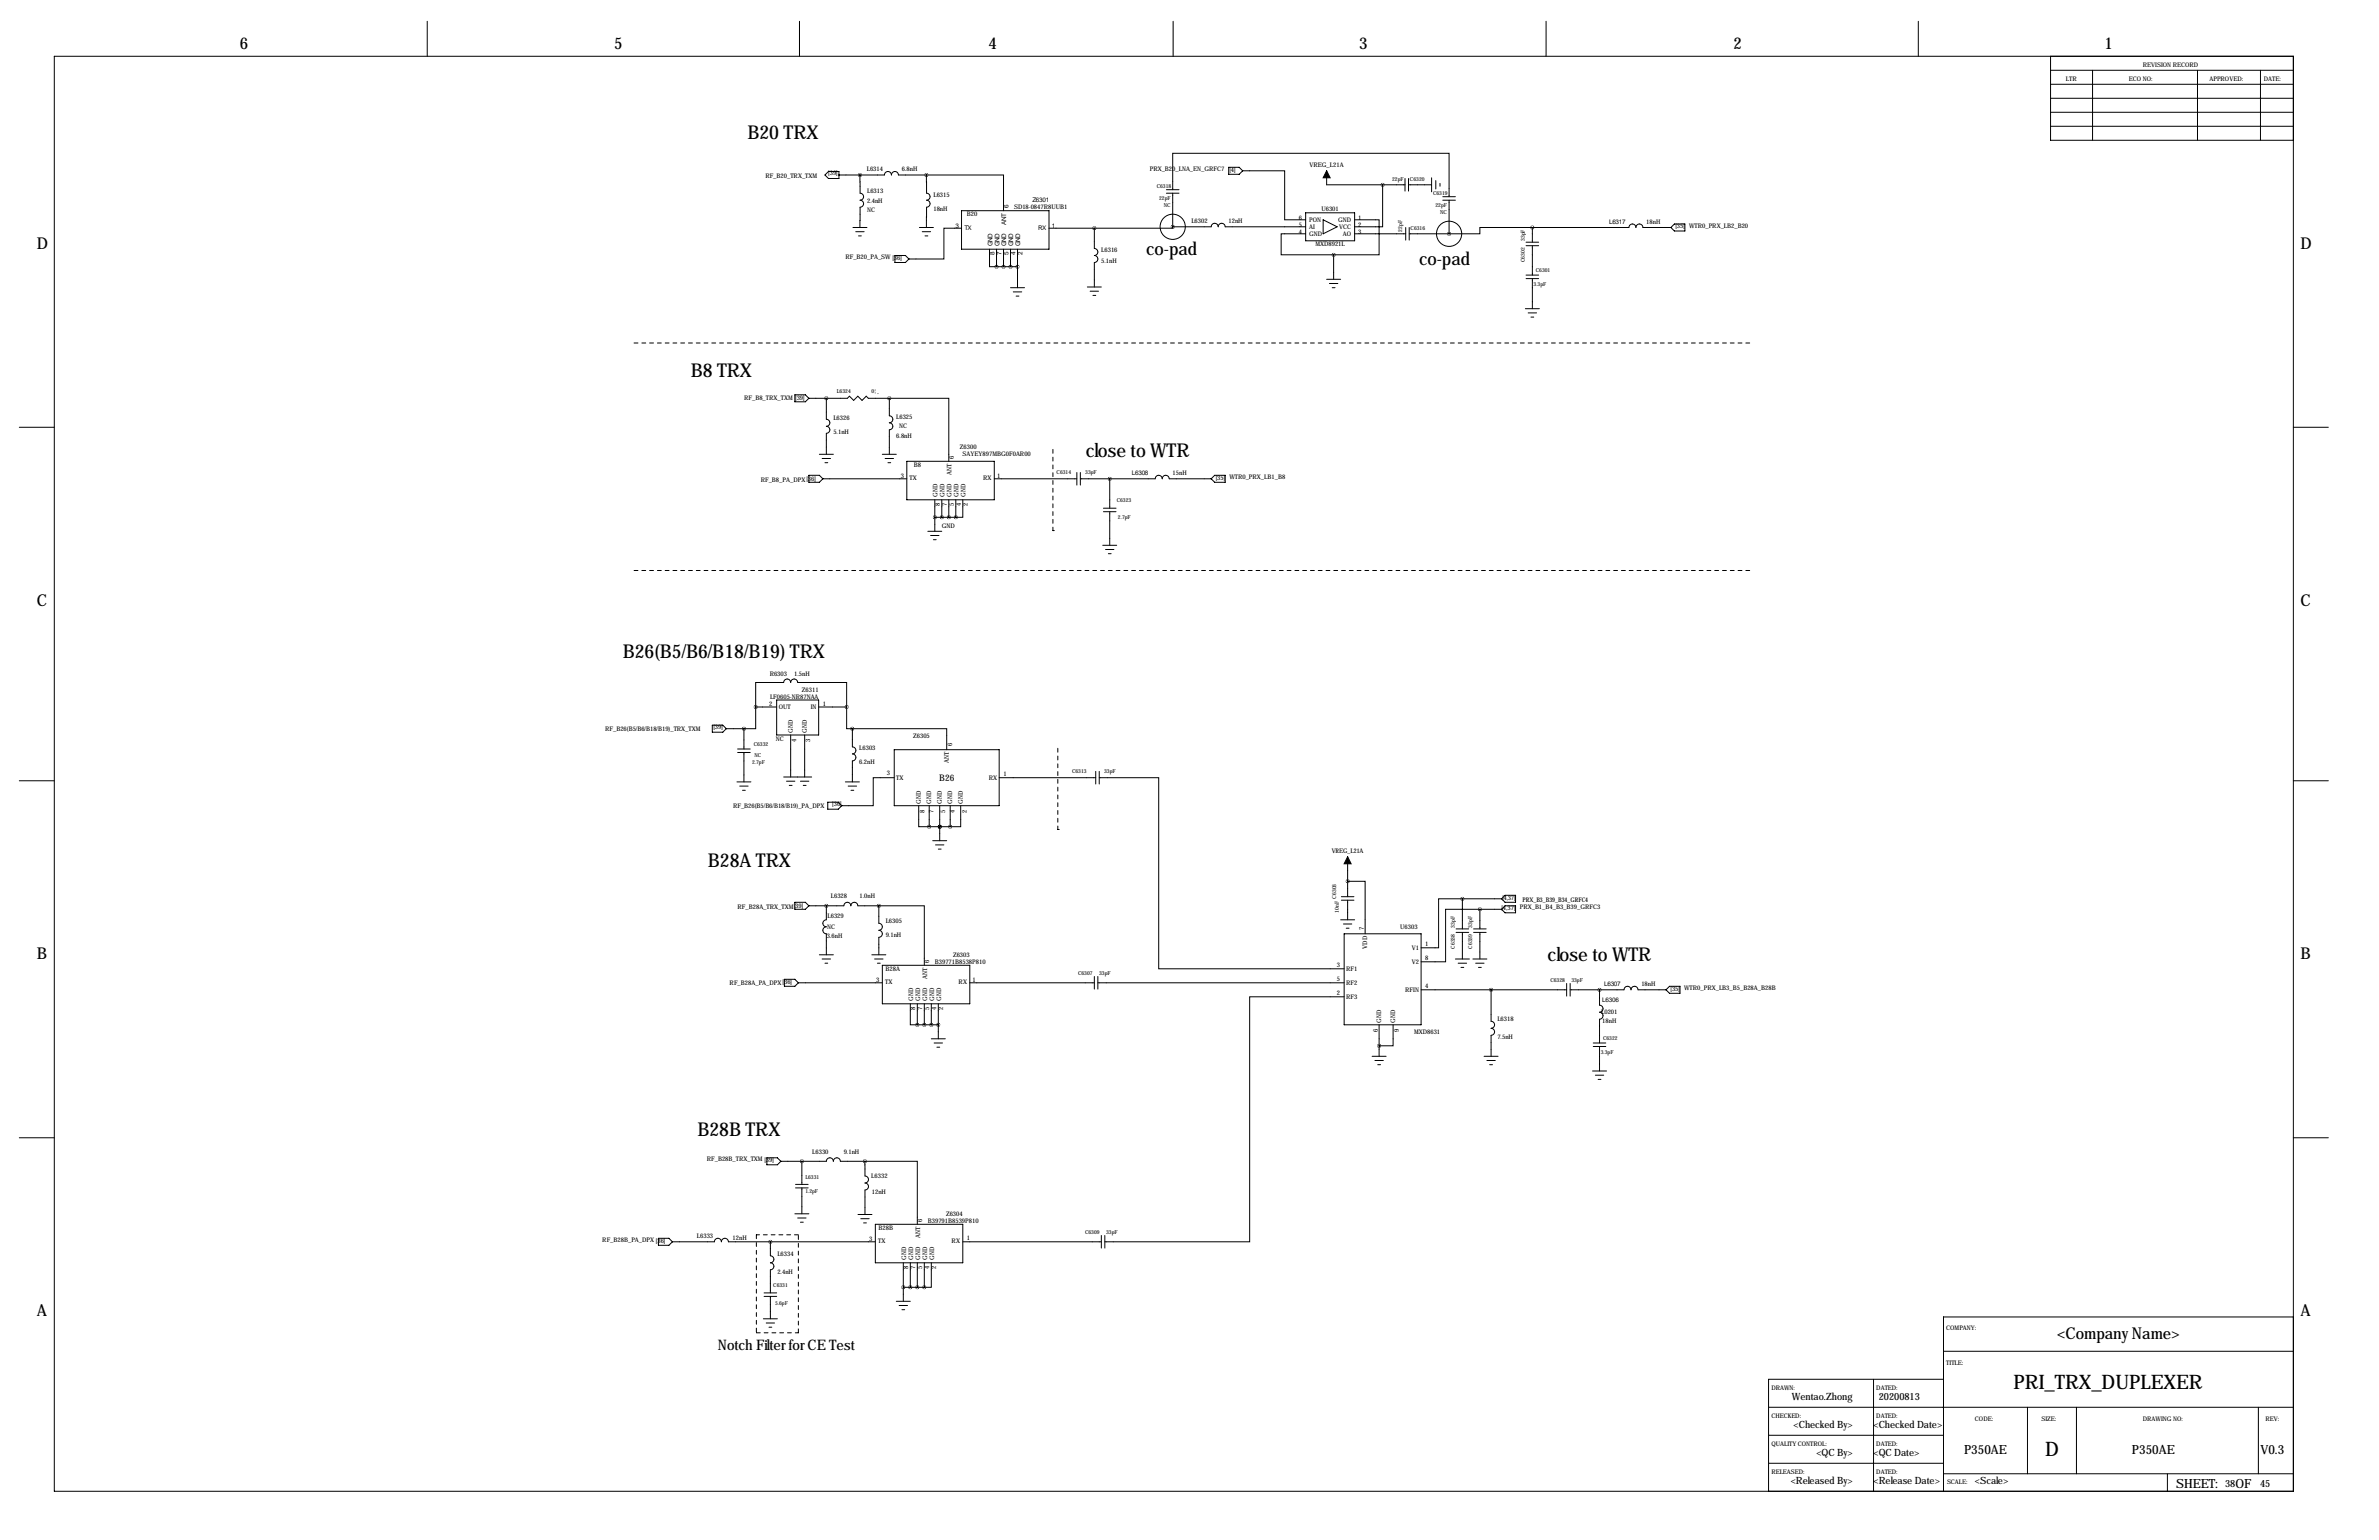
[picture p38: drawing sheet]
<svg xmlns="http://www.w3.org/2000/svg" width="864mm" height="559mm" viewBox="0 0 864 559" stroke-linecap="round" stroke-linejoin="round" font-family="sans-serif">
<defs><g id="words">
<g font-size="7.3">
<text x="730.9" y="504">PRI_TRX_DUPLEXER</text>
<text x="742.4" y="528.3">D</text>
</g>
<g font-size="6.9">
<text x="271.3" y="50.6">B20 TRX</text>
<text x="250.8" y="136.7">B8 TRX</text>
<text x="394.2" y="165.9">close to WTR</text>
<text x="226.1" y="238.8">B26(B5/B6/B18/B19) TRX</text>
<text x="257" y="314.5">B28A TRX</text>
<text x="561.8" y="348.8">close to WTR</text>
<text x="253.2" y="412.3">B28B TRX</text>
</g>
<g font-size="6.6">
<text x="416.1" y="92.5">co-pad</text>
<text x="515.1" y="96.3">co-pad</text>
</g>
<g font-size="5.9">
<text x="87" y="17.9">6</text>
<text x="222.9" y="17.9">5</text>
<text x="358.8" y="17.9">4</text>
<text x="493.4" y="17.9">3</text>
<text x="629.3" y="17.9">2</text>
<text x="763.9" y="17.9">1</text>
<text x="13.4" y="90.3">D</text>
<text x="835.1" y="90.3">D</text>
<text x="13.4" y="219.8">C</text>
<text x="835.1" y="219.8">C</text>
<text x="13.4" y="348.1">B</text>
<text x="835.1" y="348.1">B</text>
<text x="13.4" y="477.6">A</text>
<text x="835.1" y="477.6">A</text>
<text x="746.8" y="485.9">&lt;Company Name&gt;</text>
</g>
<text font-size="5.3" x="260.6" y="490">Notch Filter for CE Test</text>
<g font-size="4.6">
<text x="713" y="527.4">P350AE</text>
<text x="773.9" y="527.4">P350AE</text>
<text x="820.5" y="527.4">V0.3</text>
<text x="789.9" y="539.8">SHEET:</text>
<text x="811.5" y="539.8">OF</text>
</g>
<g font-size="3.6">
<text x="650.5" y="508">Wentao.Zhong</text>
<text x="682" y="507.9">20200813</text>
<text x="651.1" y="518.2">&lt;Checked By&gt;</text>
<text x="680.1" y="518.2">&lt;Checked Date&gt;</text>
<text x="659.4" y="528.4">&lt;QC By&gt;</text>
<text x="680.1" y="528.4">&lt;QC Date&gt;</text>
<text x="650" y="538.5">&lt;Released By&gt;</text>
<text x="680.1" y="538.5">&lt;Release Date&gt;</text>
<text x="716.9" y="538.5">&lt;Scale&gt;</text>
<text x="807.7" y="539.7">38</text>
<text x="820.4" y="539.7">45</text>
</g>
<text font-size="3.3" x="341" y="283.2">B26</text>
<g font-size="2.3">
<text x="750" y="29.3">LTR</text>
<text x="772.8" y="29.3">ECO NO:</text>
<text x="777.9" y="24.2">REVISION RECORD</text>
<text x="802" y="29.3">APPROVED:</text>
<text x="821.8" y="29.3">DATE:</text>
<text x="277.8" y="64.5">RF_B20_TRX_TXM</text>
<text x="300.7" y="63.5">[39]</text>
<text x="314.7" y="62">L6314</text>
<text x="327.4" y="62">6.8nH</text>
<text x="417.4" y="62">PRX_B20_LNA_EN_GRFC7</text>
<text x="446.3" y="62.2">[4]</text>
<text x="475.4" y="60.7">VREG_L21A</text>
<text x="314.8" y="70.1">L6313</text>
<text x="338.8" y="71.4">L6315</text>
<text x="314.8" y="73.7">2.4nH</text>
<text x="314.8" y="77">NC</text>
<text x="338.8" y="76.5">18nH</text>
<text x="366.1" y="75.4" transform="rotate(-90 366.1 75.4)">6</text>
<text x="368.1" y="76">SD18-0847R8UUB1</text>
<text x="374.9" y="73.4">Z6301</text>
<text x="479.7" y="76.7">U6301</text>
<text x="346.8" y="82.6">3</text>
<text x="350.1" y="83.3">TX</text>
<text x="350.9" y="78.5">B20</text>
<text x="365.3" y="81.6" transform="rotate(-90 365.3 81.6)">ANT</text>
<text x="376.9" y="83.3">RX</text>
<text x="381.8" y="82.6">1</text>
<text x="432.5" y="81">L6302</text>
<text x="446" y="81">12nH</text>
<text x="471.5" y="82.3">5</text>
<text x="471.5" y="79.8">6</text>
<text x="475.2" y="83.1">AI</text>
<text x="475.2" y="80.5">PON</text>
<text x="485.7" y="80.5">GND</text>
<text x="486.1" y="83.1">VCC</text>
<text x="493" y="79.8">1</text>
<text x="493" y="82.3">2</text>
<text x="584.1" y="81.3">L6317</text>
<text x="597.6" y="81.3">18nH</text>
<text x="608.2" y="82.8">[35]</text>
<text x="613.2" y="82.6">WTR0_PRX_LB2_B20</text>
<text x="360.2" y="89.4" transform="rotate(-90 360.2 89.4)">GND</text>
<text x="362.8" y="89.4" transform="rotate(-90 362.8 89.4)">GND</text>
<text x="365.3" y="89.4" transform="rotate(-90 365.3 89.4)">GND</text>
<text x="367.8" y="89.4" transform="rotate(-90 367.8 89.4)">GND</text>
<text x="370.4" y="89.4" transform="rotate(-90 370.4 89.4)">GND</text>
<text x="471.5" y="84.8">4</text>
<text x="475.2" y="85.6">GND</text>
<text x="477.5" y="89.4">MXD8921L</text>
<text x="487.4" y="85.6">AO</text>
<text x="493" y="84.8">3</text>
<text x="306.9" y="94">RF_B20_PA_SW [36]</text>
<text x="361" y="92.6" transform="rotate(-90 361 92.6)">8</text>
<text x="363.5" y="92.6" transform="rotate(-90 363.5 92.6)">7</text>
<text x="366.1" y="92.6" transform="rotate(-90 366.1 92.6)">5</text>
<text x="368.6" y="92.6" transform="rotate(-90 368.6 92.6)">4</text>
<text x="371.2" y="92.6" transform="rotate(-90 371.2 92.6)">2</text>
<text x="399.7" y="91.4">L6316</text>
<text x="399.7" y="95.3">5.1nH</text>
<text x="270.1" y="145.3">RF_B8_TRX_TXM</text>
<text x="288.7" y="145">[39]</text>
<text x="302.5" y="152.4">L6326</text>
<text x="325.3" y="152.2">L6325</text>
<text x="326.5" y="155.5">NC</text>
<text x="302.5" y="157.5">5.1nH</text>
<text x="325.4" y="158.8">6.8nH</text>
<text x="346.2" y="166.4" transform="rotate(-90 346.2 166.4)">6</text>
<text x="348.5" y="162.8">Z6300</text>
<text x="349.5" y="165.4">SAYEY897MBG0F0AR00</text>
<text x="327" y="173.5">3</text>
<text x="331.7" y="169.4">B8</text>
<text x="345.4" y="172.5" transform="rotate(-90 345.4 172.5)">ANT</text>
<text x="361.9" y="173.5">1</text>
<text x="410.9" y="172.5">L6308</text>
<text x="425.6" y="172.5">15nH</text>
<text x="441.3" y="174">[35]</text>
<text x="446.3" y="173.7">WTR0_PRX_LB1_B8</text>
<text x="276.1" y="175">RF_B8_PA_DPX[36]</text>
<text x="330.2" y="174.2">TX</text>
<text x="356.9" y="174.2">RX</text>
<text x="340.4" y="180.3" transform="rotate(-90 340.4 180.3)">GND</text>
<text x="341.1" y="183.6" transform="rotate(-90 341.1 183.6)">8</text>
<text x="342.9" y="180.3" transform="rotate(-90 342.9 180.3)">GND</text>
<text x="343.7" y="183.6" transform="rotate(-90 343.7 183.6)">7</text>
<text x="345.4" y="180.3" transform="rotate(-90 345.4 180.3)">GND</text>
<text x="346.2" y="183.6" transform="rotate(-90 346.2 183.6)">5</text>
<text x="348" y="180.3" transform="rotate(-90 348 180.3)">GND</text>
<text x="348.8" y="183.6" transform="rotate(-90 348.8 183.6)">4</text>
<text x="350.5" y="180.3" transform="rotate(-90 350.5 180.3)">GND</text>
<text x="351.3" y="183.6" transform="rotate(-90 351.3 183.6)">2</text>
<text x="341.9" y="191.5">GND</text>
<text x="279.4" y="245.1">R6303</text>
<text x="288.3" y="245.1">1.5nH</text>
<text x="291.1" y="251">Z6311</text>
<text x="279.2" y="256">2</text>
<text x="279.5" y="253.5">LF0605-NR87NAA</text>
<text x="282.7" y="257.3">OUT</text>
<text x="294.3" y="257.3">IN</text>
<text x="298.7" y="256">1</text>
<text x="219.7" y="265.2">RF_B26(B5/B6/B18/B19)_TRX_TXM</text>
<text x="259" y="264.7">[39]</text>
<text x="281.6" y="268.7">NC</text>
<text x="287.8" y="265.9" transform="rotate(-90 287.8 265.9)">GND</text>
<text x="289.1" y="269.4" transform="rotate(-90 289.1 269.4)">4</text>
<text x="292.9" y="265.9" transform="rotate(-90 292.9 265.9)">GND</text>
<text x="294.1" y="269.4" transform="rotate(-90 294.1 269.4)">3</text>
<text x="331.5" y="267.7">Z6305</text>
<text x="311.9" y="272.3">L6303</text>
<text x="345.7" y="270.5" transform="rotate(-90 345.7 270.5)">6</text>
<text x="311.9" y="277.4">6.2nH</text>
<text x="321.9" y="281.2">3</text>
<text x="344.4" y="276.9" transform="rotate(-90 344.4 276.9)">ANT</text>
<text x="364.2" y="281.7">1</text>
<text x="325.4" y="283">TX</text>
<text x="358.9" y="283">RX</text>
<text x="266.1" y="293.1">RF_B26(B5/B6/B18/B19)_PA_DPX</text>
<text x="302.1" y="292.6">[36]</text>
<text x="334.3" y="291.6" transform="rotate(-90 334.3 291.6)">GND</text>
<text x="338.1" y="291.6" transform="rotate(-90 338.1 291.6)">GND</text>
<text x="341.9" y="291.6" transform="rotate(-90 341.9 291.6)">GND</text>
<text x="345.7" y="291.6" transform="rotate(-90 345.7 291.6)">GND</text>
<text x="349.5" y="291.6" transform="rotate(-90 349.5 291.6)">GND</text>
<text x="335.5" y="295.1" transform="rotate(-90 335.5 295.1)">8</text>
<text x="338.8" y="295.1" transform="rotate(-90 338.8 295.1)">7</text>
<text x="343.2" y="295.1" transform="rotate(-90 343.2 295.1)">5</text>
<text x="346.5" y="295.1" transform="rotate(-90 346.5 295.1)">4</text>
<text x="351" y="295.1" transform="rotate(-90 351 295.1)">2</text>
<text x="483.4" y="309.6">VREG_L21A</text>
<text x="267.7" y="329.7">RF_B28A_TRX_TXM[39]</text>
<text x="301.6" y="325.9">L6328</text>
<text x="312" y="325.9">1.0nH</text>
<text x="545.4" y="326.6">[4,37]</text>
<text x="551.7" y="329.9">PRX_B1_B4_B3_B39_GRFC3</text>
<text x="552.7" y="327.4">PRX_B3_B39_B34_GRFC4</text>
<text x="300.4" y="333.3">L6329</text>
<text x="321.5" y="335">L6305</text>
<text x="545" y="330.2">[4,37]</text>
<text x="300.1" y="340.4">3.6nH</text>
<text x="300.3" y="337.1">NC</text>
<text x="321.5" y="340.1">9.1nH</text>
<text x="495" y="337.3" transform="rotate(-90 495 337.3)">7</text>
<text x="508.3" y="337.1">U6303</text>
<text x="346" y="347.2">Z6303</text>
<text x="496.3" y="344.2" transform="rotate(-90 496.3 344.2)">VDD</text>
<text x="512.5" y="344.7">V1</text>
<text x="517.4" y="343.4">1</text>
<text x="321.5" y="352.3">B28A</text>
<text x="337.3" y="349.2" transform="rotate(-90 337.3 349.2)">6</text>
<text x="339.3" y="349.8">B39771B8538P810</text>
<text x="485.2" y="351">3</text>
<text x="488.7" y="352.3">RF1</text>
<text x="512.5" y="349.8">V2</text>
<text x="517.4" y="348.5">8</text>
<text x="264.9" y="357.4">RF_B28A_PA_DPX[36]</text>
<text x="318.1" y="356.4">3</text>
<text x="321.3" y="357.1">TX</text>
<text x="336.6" y="355.4" transform="rotate(-90 336.6 355.4)">ANT</text>
<text x="348" y="357.1">RX</text>
<text x="353.1" y="356.4">1</text>
<text x="485.2" y="356.1">5</text>
<text x="488.7" y="357.4">RF2</text>
<text x="510.1" y="359.9">RFIN</text>
<text x="517.4" y="358.6">4</text>
<text x="582.3" y="357.9">L6307</text>
<text x="595.8" y="357.9">18nH</text>
<text x="606.4" y="359.4">[35]</text>
<text x="611.4" y="359.2">WTR0_PRX_LB3_B5_B28A_B28B</text>
<text x="331.5" y="363.2" transform="rotate(-90 331.5 363.2)">GND</text>
<text x="334" y="363.2" transform="rotate(-90 334 363.2)">GND</text>
<text x="336.6" y="363.2" transform="rotate(-90 336.6 363.2)">GND</text>
<text x="339.1" y="363.2" transform="rotate(-90 339.1 363.2)">GND</text>
<text x="341.6" y="363.2" transform="rotate(-90 341.6 363.2)">GND</text>
<text x="485.2" y="361.2">2</text>
<text x="488.7" y="362.5">RF3</text>
<text x="581.7" y="363.5">L6306</text>
<text x="332.2" y="366.4" transform="rotate(-90 332.2 366.4)">8</text>
<text x="334.8" y="366.4" transform="rotate(-90 334.8 366.4)">7</text>
<text x="337.3" y="366.4" transform="rotate(-90 337.3 366.4)">5</text>
<text x="339.9" y="366.4" transform="rotate(-90 339.9 366.4)">4</text>
<text x="342.4" y="366.4" transform="rotate(-90 342.4 366.4)">2</text>
<text x="501.4" y="371.1" transform="rotate(-90 501.4 371.1)">GND</text>
<text x="506.5" y="371.1" transform="rotate(-90 506.5 371.1)">GND</text>
<text x="543.6" y="370.6">L6318</text>
<text x="581.2" y="367.8">L0201</text>
<text x="581.7" y="371.1">18nH</text>
<text x="500.1" y="374.6" transform="rotate(-90 500.1 374.6)">6</text>
<text x="507.8" y="374.6" transform="rotate(-90 507.8 374.6)">9</text>
<text x="513.3" y="375.2">MXD8631</text>
<text x="543.6" y="377">7.5nH</text>
<text x="294.8" y="418.6">L6330</text>
<text x="306.3" y="418.6">9.1nH</text>
<text x="256.6" y="421.4">RF_B28B_TRX_TXM [39]</text>
<text x="316.3" y="427.5">L6332</text>
<text x="316.5" y="433.1">12nH</text>
<text x="334.8" y="443.2" transform="rotate(-90 334.8 443.2)">6</text>
<text x="336.8" y="443.7">B39791B8539P810</text>
<text x="343.4" y="441.2">Z6304</text>
<text x="253" y="449.3">L6333</text>
<text x="265.9" y="449.8">12nH</text>
<text x="318.9" y="446.3">B28B</text>
<text x="334" y="449.3" transform="rotate(-90 334 449.3)">ANT</text>
<text x="351" y="449.8">1</text>
<text x="218.6" y="450.6">RF_B28B_PA_DPX [36]</text>
<text x="282.2" y="455.7">L6334</text>
<text x="315.6" y="450.3">3</text>
<text x="318.8" y="451.1">TX</text>
<text x="345.5" y="451.1">RX</text>
<text x="328.9" y="457.2" transform="rotate(-90 328.9 457.2)">GND</text>
<text x="329.7" y="460.4" transform="rotate(-90 329.7 460.4)">8</text>
<text x="331.5" y="457.2" transform="rotate(-90 331.5 457.2)">GND</text>
<text x="332.2" y="460.4" transform="rotate(-90 332.2 460.4)">7</text>
<text x="334" y="457.2" transform="rotate(-90 334 457.2)">GND</text>
<text x="334.8" y="460.4" transform="rotate(-90 334.8 460.4)">5</text>
<text x="336.6" y="457.2" transform="rotate(-90 336.6 457.2)">GND</text>
<text x="337.3" y="460.4" transform="rotate(-90 337.3 460.4)">4</text>
<text x="339.1" y="457.2" transform="rotate(-90 339.1 457.2)">GND</text>
<text x="339.9" y="460.4" transform="rotate(-90 339.9 460.4)">2</text>
<text x="282.2" y="462.3">2.4nH</text>
<text x="706.5" y="482.7">COMPANY:</text>
<text x="706.5" y="495.4">TITLE:</text>
<text x="643" y="504.3">DRAWN:</text>
<text x="681.1" y="504.3">DATED:</text>
<text x="643" y="514.5">CHECKED:</text>
<text x="681.1" y="514.5">DATED:</text>
<text x="716.9" y="515.7">CODE:</text>
<text x="741.1" y="515.7">SIZE:</text>
<text x="777.9" y="515.7">DRAWING NO:</text>
<text x="822.4" y="515.7">REV:</text>
<text x="643" y="524.6">QUALITY CONTROL:</text>
<text x="681.1" y="524.6">DATED:</text>
<text x="643" y="534.8">RELEASED:</text>
<text x="681.1" y="534.8">DATED:</text>
<text x="706.8" y="538.6">SCALE:</text>
</g>
<g font-size="2">
<text x="505.4" y="65.8">22pF</text>
<text x="511.8" y="65.8">C6320</text>
<text x="419.9" y="68.1">C6318</text>
<text x="520.2" y="70.6">C6319</text>
<text x="420.8" y="72.6">22pF</text>
<text x="422.5" y="74.9">NC</text>
<text x="521.1" y="75.2">22pF</text>
<text x="522.8" y="77.5">NC</text>
<text x="512.1" y="83.6">C6316</text>
<text x="509.1" y="84.1" transform="rotate(-90 509.1 84.1)">22pF</text>
<text x="553.5" y="87.4" transform="rotate(-90 553.5 87.4)">33pF</text>
<text x="553.5" y="95" transform="rotate(-90 553.5 95)">C6302</text>
<text x="557.5" y="98.7">C6301</text>
<text x="556.7" y="103.8">3.3pF</text>
<text x="303.8" y="142.6">L6324</text>
<text x="316.3" y="142.6">0¦¸</text>
<text x="383.6" y="171.9">C6314</text>
<text x="394" y="171.9">33pF</text>
<text x="405.4" y="182">C6323</text>
<text x="405.8" y="188.4">2.7pF</text>
<text x="273.6" y="270.8">C6332</text>
<text x="273.9" y="274.6">NC</text>
<text x="273" y="277.2">2.7pF</text>
<text x="389.2" y="280.3">C6313</text>
<text x="400.8" y="280.3">33pF</text>
<text x="485" y="326.1" transform="rotate(-90 485 326.1)">C6303</text>
<text x="486.1" y="331.2" transform="rotate(-90 486.1 331.2)">10nF</text>
<text x="528.1" y="336.6" transform="rotate(-90 528.1 336.6)">33pF</text>
<text x="534.5" y="336.6" transform="rotate(-90 534.5 336.6)">33pF</text>
<text x="528.1" y="344.2" transform="rotate(-90 528.1 344.2)">C6338</text>
<text x="534.5" y="344.2" transform="rotate(-90 534.5 344.2)">C6339</text>
<text x="391.4" y="353.9">C6307</text>
<text x="399" y="353.9">33pF</text>
<text x="562.8" y="356.4">C6328</text>
<text x="570.4" y="356.4">33pF</text>
<text x="581.9" y="377.3">C6322</text>
<text x="581.1" y="382.4">3.3pF</text>
<text x="292.4" y="427.8">L6331</text>
<text x="292.4" y="432.9">1.2pF</text>
<text x="393.9" y="447.8">C6309</text>
<text x="401.5" y="447.8">33pF</text>
<text x="280.7" y="467.1">C6331</text>
<text x="281.4" y="473.5">5.6pF</text>
</g>
</g></defs>
<g fill="none" stroke="#000" stroke-width=".36">
<path d="M155.1 7.7v12.7M290.2 7.7v12.7M425.9 7.7v12.7M561.2 7.7v12.7M696.4 7.7v12.7M19.7 20.4h812.8v520.7h-812.8zM744.4 20.4v30.5h88.1M744.4 35.7h88.1M744.4 30.6h88.1M744.4 25.5h88.1M759.6 25.5v25.4M797.7 25.5v25.4"/>
<path d="M820.6 25.5v25.4M744.4 45.8h88.1M744.4 40.7h88.1M299.5 63.5l1.2-1.3h3.8v2.6h-3.8zM304.5 63.5h16.6a1.27 1.27 0 0 1 1.2-1.3 1.27 1.27 0 0 1 1.3 1.3 1.27 1.27 0 0 1 1.3-1.3 1.27 1.27 0 0 1 1.2 1.3h10.2M312.2 63.5v6.6a1.27 1.27 0 0 1 1.3 1.3 1.27 1.27 0 0 1-1.3 1.2 1.27 1.27 0 0 1 1.3 1.3 1.27 1.27 0 0 1-1.3 1.3v7.4M336.3 63.5v6.6a1.27 1.27 0 0 1 1.3 1.3 1.27 1.27 0 0 1-1.3 1.2 1.27 1.27 0 0 1 1.3 1.3 1.27 1.27 0 0 1-1.3 1.3v7.4M336.3 63.5h28v13M349 76.5h31.8v13.9h-31.8zM423.4 70.1h4.6M423.4 68.8h4.6M425.7 68.8v-13.2h100.3v15.8"/>
<path d="M425.7 70.1v12.2M446 60.7h3.8l1.3 1.3-1.3 1.2h-3.8zM451.1 62h15.2v17.8h7.7M474 77.2h17.7v10.2h-17.7zM480.3 79.8l5.1 2.5-5.1 2.5zM481.6 62v5.1h28.4M491.7 79.8h8.9v12.7h-16.5M501.9 67.1v15.2h-10.2M510 64.8v4.5M511.3 67.1h8.4M511.3 64.8v4.5M519.7 64.5v5.1"/>
<path d="M521.2 65.5v3.1M522.7 66.5v1.1M523.7 72.6h4.6M523.7 71.4h4.6M526 72.6v12.2M309.6 82.6h5.1M310.6 84.1h3.1M311.7 85.6h1M324.9 92.7h3.8l1.2 1.3-1.2 1.2h-3.8zM333.8 82.6h5M334.8 84.1h3M335.8 85.6h1"/>
<path d="M349 82.8h-6.4v11.2h-12.7M359.2 90.4v6.4h2.5M361.7 90.4v6.4M361.7 96.8h7.7M364.3 90.4v6.4M366.8 90.4v6.4M369.4 90.4v14M380.8 82.8h16.5M397.3 82.8v7.4a1.27 1.27 0 0 1 1.2 1.2 1.27 1.27 0 0 1-1.2 1.3 1.27 1.27 0 0 1 1.2 1.3 1.27 1.27 0 0 1-1.2 1.2v8.9M425.7 82.3h14a1.27 1.27 0 0 1 1.2-1.3 1.27 1.27 0 0 1 1.3 1.3 1.27 1.27 0 0 1 1.3-1.3 1.27 1.27 0 0 1 1.3 1.3h29.2M425.7 82.3v.5h-28.4M474 84.8h-8.9v7.7h19"/>
<path d="M484.1 92.5v8.8M491.7 84.8h18.6M510.3 82.6v4.5M511.6 84.8h14.4M511.6 82.6v4.5M554 99.8h4.5M554 89.2h4.5M554 87.9h4.5M556.3 82.6h35a1.27 1.27 0 0 1 1.3-1.3 1.27 1.27 0 0 1 1.3 1.3 1.27 1.27 0 0 1 1.2-1.3 1.27 1.27 0 0 1 1.3 1.3h10.2M556.3 82.6h-19.1v2.2h-11.2M556.3 82.6v5.3M556.3 89.2v10.6"/>
<path d="M607.8 81.3h3.8v2.5h-3.8l-1.2-1.2zM366.8 104.4h5.1M367.8 105.9h3.1M368.9 107.4h1M394.7 104.1h5.1M395.7 105.7h3.1M396.7 107.2h1.1M481.6 101.3h5.1M482.6 102.9h3M483.6 104.4h1M553.7 112h5.1M554 101.1h4.5"/>
<path d="M554.7 113.5h3.1M555.8 115.1h1M556.3 101.1v10.9M7 155h12.7M288.5 143.3h3.9l1.2 1.2-1.2 1.3h-3.9zM293.6 144.5h14l.8-.7 1.5 1.5 1.5-1.5 1.5 1.5 1.6-1.5 .7 .7h7.6M300 144.5v7.6a1.27 1.27 0 0 1 1.2 1.3 1.27 1.27 0 0 1-1.2 1.3 1.27 1.27 0 0 1 1.2 1.3 1.27 1.27 0 0 1-1.2 1.2v7.6M322.8 144.5v6.4a1.27 1.27 0 0 1 1.3 1.2 1.27 1.27 0 0 1-1.3 1.3 1.27 1.27 0 0 1 1.3 1.3 1.27 1.27 0 0 1-1.3 1.3v8.8M322.8 144.5h21.6v22.9M832.5 155h12.7M293.6 172.5h3.8l1.3 1.2-1.3 1.3h-3.8zM297.4 164.8h5.1"/>
<path d="M298.4 166.4h3.1M298.7 173.7h30.5M299.5 167.9h1M320.3 164.8h5.1M321.3 166.4h3.1M322.3 167.9h1M329.2 167.4h31.7v14h-31.7zM360.9 173.7h30M390.9 171.4v4.6M392.2 173.7h27.2a1.27 1.27 0 0 1 1.2-1.2 1.27 1.27 0 0 1 1.3 1.2 1.27 1.27 0 0 1 1.3-1.2 1.27 1.27 0 0 1 1.2 1.2h15.3M392.2 171.4v4.6M402.8 173.7v10.7"/>
<path d="M439.7 173.7l1.2-1.2h3.9v2.5h-3.9zM336.8 192.8h5.1M337.8 194.3h3.1M338.8 195.8h1.1M339.3 181.4v11.4M339.3 187.7h7.7M341.9 181.4v6.3M344.4 181.4v6.3M347 181.4v6.3M349.5 181.4v6.3h-2.5M400.3 197.9h5.1M400.6 185.7h4.5"/>
<path d="M400.6 184.4h4.5M401.3 199.4h3.1M402.8 185.7v12.2M402.3 200.9h1.1M274.3 256.5v-8.9h10.2a1.27 1.27 0 0 1 1.2-1.2 1.27 1.27 0 0 1 1.3 1.2 1.27 1.27 0 0 1 1.3-1.2 1.27 1.27 0 0 1 1.3 1.2h17.7v8.9M274.3 256.5v7.9h-4.2M274.3 256.5h7.6M281.9 254h15.3v12.7h-15.3zM297.2 256.5h10.1M307.3 256.5v7.9h2.1M258.6 263.1h3.8l1.3 1.3-1.3 1.3h-3.8zM263.7 264.4h6.4"/>
<path d="M267.8 271.8h4.5M267.8 273h4.5M270.1 264.4v7.4M270.1 273v10.7M287 266.7v15.2M292.1 266.7v15.2M309.4 264.4v6.6a1.27 1.27 0 0 1 1.3 1.3 1.27 1.27 0 0 1-1.3 1.3 1.27 1.27 0 0 1 1.3 1.2 1.27 1.27 0 0 1-1.3 1.3v7.6M309.4 264.4h34.3v7.6M324.6 272h38.1v20.4h-38.1zM397.8 279.9v4.6M399 279.9v4.6M7 283.3h12.7"/>
<path d="M267.5 283.7h5.1M268.5 285.2h3.1M269.5 286.8h1.1M284.5 281.9h10.1M285.5 283.5h3M286.5 285h1M290.6 283.5h3M291.6 285h1M300.5 291.1h3.8l1.3 1.3-1.3 1.2h-3.8zM306.9 283.7h5.1M307.9 285.2h3M308.9 286.8h1"/>
<path d="M324.6 282.2h-7.6v10.2h-11.4M333.5 292.4v7.6h3.8M337.3 292.4v7.6M337.3 300h7.6M341.1 300h.1M341.1 292.4v12.7M344.9 292.4v7.6M348.7 292.4v7.6h-3.8M362.7 282.2h35.1M399 282.2h21.6v69.3h67.3M832.5 283.3h12.7M338.6 305.1h5.1"/>
<path d="M339.6 306.6h3M340.6 308.1h1M489.2 319.8h6.4v19M489.2 310.9v14.5M288.5 327.4h3.9l1.2 1.3-1.2 1.2h-3.9zM293.6 328.7h12.7a1.27 1.27 0 0 1 1.3-1.3 1.27 1.27 0 0 1 1.3 1.3 1.27 1.27 0 0 1 1.2-1.3 1.27 1.27 0 0 1 1.3 1.3h7.6M300 328.7v5.1a1.27 1.27 0 0 0-1.3 1.2 1.27 1.27 0 0 0 1.3 1.3 1.27 1.27 0 0 0-1.3 1.3 1.27 1.27 0 0 0 1.3 1.2v7.7M319 328.7v6.3a1.27 1.27 0 0 1 1.3 1.3 1.27 1.27 0 0 1-1.3 1.3 1.27 1.27 0 0 1 1.3 1.2 1.27 1.27 0 0 1-1.3 1.3v6.4M319 328.7h16.5v21.6M486.7 333.8h5M486.9 326.6h4.6M486.9 325.4h4.6"/>
<path d="M487.7 335.3h3M487.9 338.8h28v33.1h-28zM488.7 336.8h1M489.2 326.6v7.2M528.6 338.3h4.5M528.6 337.1h4.5M530.9 326.1h-8.7v17.8h-6.3M530.9 326.1v11M530.9 338.3v9.7M530.9 326.1h14.2M534.9 338.3h4.6M534.9 337.1h4.6"/>
<path d="M537.2 329.9h-12.4v19.1h-8.9M537.2 329.9v7.2M537.2 338.3v9.7M537.2 329.9h7.9M546.4 328.7h3.8v2.5h-3.8l-1.3-1.3zM546.4 324.9h3.8v2.5h-3.8l-1.3-1.3zM284.7 355.3h3.8l1.3 1.3-1.3 1.3h-3.8zM289.8 356.6h30.5M297.4 346.5h5.1M298.4 348h3.1M299.5 349.5h1M316.5 346.5h5.1"/>
<path d="M317.5 348h3M318.5 349.5h1M320.3 350.3h31.7v13.9h-31.7zM352 356.6h45.3M397.3 354.3v4.6M398.5 356.6h89.4M398.5 354.3v4.6M515.9 359.2h52.8M528.3 348h5.1M529.3 349.5h3.1M530.4 351h1M534.7 348h5.1"/>
<path d="M535.7 349.5h3M536.7 351h1M541.3 359.2v11.4a1.27 1.27 0 0 1 1.2 1.3 1.27 1.27 0 0 1-1.2 1.2 1.27 1.27 0 0 1 1.2 1.3 1.27 1.27 0 0 1-1.2 1.3v7.6M568.7 356.9v4.5M570 359.2h19.5a1.27 1.27 0 0 1 1.3-1.3 1.27 1.27 0 0 1 1.3 1.3 1.27 1.27 0 0 1 1.2-1.3 1.27 1.27 0 0 1 1.3 1.3h10.2M570 356.9v4.5M580.6 359.2v5.5a1.27 1.27 0 0 1 1.3 1.3 1.27 1.27 0 0 1-1.3 1.3 1.27 1.27 0 0 1 1.3 1.3 1.27 1.27 0 0 1-1.3 1.2v8.7M604.8 359.2l1.2-1.3h3.9v2.5h-3.9zM330.5 364.2v7.7h2.5M333 364.2v7.7M333 371.9h7.6M335.5 364.2v7.7"/>
<path d="M338.1 364.2v7.7M338.1 376.9h5.1M339.1 378.5h3M340.1 380h1M340.6 364.2v12.7M487.9 361.7h-34.3v88.9h-52.5M500.6 371.9v11.4M505.7 371.9v7.6h-5.1M578.4 379.7h4.5M578.4 378.5h4.5M580.6 379.7v8.9M498.1 383.3h5.1"/>
<path d="M499.1 384.8h3.1M500.1 386.3h1M538.7 383.3h5.1M539.8 384.8h3M540.8 386.3h1M578.1 388.6h5.1M579.1 390.1h3.1M580.1 391.7h1.1M7 412.9h12.7M832.5 412.9h12.7M278.4 420.1h3.8l1.3 1.3-1.3 1.3h-3.8zM283.5 421.4h16.5a1.27 1.27 0 0 1 1.2-1.3 1.27 1.27 0 0 1 1.3 1.3 1.27 1.27 0 0 1 1.3-1.3 1.27 1.27 0 0 1 1.3 1.3h8.8"/>
<path d="M288.8 429.8h4.6M288.8 431h4.6M291.1 421.4v8.4M291.1 431v9.4M313.9 421.4l.1 5.3a1.27 1.27 0 0 1 1.3 1.3 1.27 1.27 0 0 1-1.3 1.3 1.27 1.27 0 0 1 1.3 1.2 1.27 1.27 0 0 1-1.3 1.3v8.9M313.9 421.4h19.1v22.8M239 449.3h3.8l1.3 1.3-1.3 1.3h-3.8zM244.1 450.6h15.2a1.27 1.27 0 0 1 1.3-1.3 1.27 1.27 0 0 1 1.3 1.3 1.27 1.27 0 0 1 1.2-1.3 1.27 1.27 0 0 1 1.3 1.3h53.4M279.7 450.6v5.1a1.27 1.27 0 0 1 1.2 1.2 1.27 1.27 0 0 1-1.2 1.3 1.27 1.27 0 0 1 1.2 1.3 1.27 1.27 0 0 1-1.2 1.3v8.3M288.5 440.4h5.1M289.6 442h3M290.6 443.5h1"/>
<path d="M311.5 440.7h5M312.5 442.2h3M313.5 443.7h1M317.8 444.2h31.7v14h-31.7zM327.9 458.2v14M330.5 458.2v8.9M333 458.2v8.9M335.5 458.2v8.9M338.1 458.2v8.9h-2.6M349.5 450.6h50.3M399.8 448.3v4.6M401.1 448.3v4.6"/>
<path d="M277.1 478.5h5.1M277.4 469.1h4.5M277.4 470.4h4.5M279.7 470.4v8.1M325.4 472.2h5.1M326.4 473.7h3M327.4 475.2h1M327.9 467.1h7.6M832.5 477.9h-127v63.2M278.1 480.1h3.1M279.1 481.6h1.1M705.5 490.3h127"/>
<path d="M642 510.6h190.5M680.1 500.5v40.6M705.5 500.5h-63.5v40.6M736 510.6v24.2M753.8 510.6v24.2M819.8 510.6v24.2M642 531h63.5M642 520.8h63.5M705.5 534.8h127M786.8 534.8v6.3"/>
<circle cx="425.7" cy="82.3" r="4.6"/>
<circle cx="526" cy="84.8" r="4.6"/>
</g>
<path d="M230.2 124.5h406.4M382.2 163.1v29.4M382.2 192.5h.5M230.2 207h406.4M384 271.5v29.5M384 301h.5M274.6 448.1v35.5M289.8 448.1h-15.2M274.6 483.6h15.2M289.8 483.6v-35.5" fill="none" stroke="#000" stroke-width=".36" stroke-dasharray="1.4 1.4"/>
<path d="M481.6 62l1.3 2.5h-2.6zM489.2 310.9l1.3 2.5h-2.6z" fill="#000" stroke="#000" stroke-width=".36"/>
<path d="M369.3 96.8a.05 .05 0 0 0 .1 0 .05 .05 0 0 0-.1 0zM361.7 96.8a.05 .05 0 0 0 .1 0 .05 .05 0 0 0-.1 0zM364.2 96.8a.05 .05 0 0 0 .1 0 .05 .05 0 0 0-.1 0zM312.1 63.5a.05 .05 0 0 0 .1 0 .05 .05 0 0 0-.1 0zM366.8 96.8a.05 .05 0 0 0 .1 0 .05 .05 0 0 0-.1 0zM309.3 264.4a.05 .05 0 0 0 .1 0 .05 .05 0 0 0-.1 0zM270 264.4a.05 .05 0 0 0 .1 0 .05 .05 0 0 0-.1 0zM322.8 144.5a.05 .05 0 0 0 .1 0 .05 .05 0 0 0-.1 0zM299.9 144.5a.05 .05 0 0 0 .1 0 .05 .05 0 0 0-.1 0zM339.3 187.7a.05 .05 0 0 0 .1 0 .05 .05 0 0 0-.1 0zM341.8 187.7a.05 .05 0 0 0 .1 0 .05 .05 0 0 0-.1 0zM346.9 187.7a.05 .05 0 0 0 .1 0 .05 .05 0 0 0-.1 0zM344.4 187.7a.05 .05 0 0 0 .1 0 .05 .05 0 0 0-.1 0zM402.8 173.7a.05 .05 0 0 0 .1 0 .05 .05 0 0 0-.1 0zM313.9 421.4a.05 .05 0 0 0 .1 0 .05 .05 0 0 0-.1 0zM327.9 467.1a.05 .05 0 0 0 .1 0 .05 .05 0 0 0-.1 0zM330.4 467.1a.05 .05 0 0 0 .1 0 .05 .05 0 0 0-.1 0zM332.9 467.1a.05 .05 0 0 0 .1 0 .05 .05 0 0 0-.1 0zM335.5 467.1a.05 .05 0 0 0 .1 0 .05 .05 0 0 0-.1 0zM319 328.7a.05 .05 0 0 0 .1 0 .05 .05 0 0 0-.1 0zM299.9 328.7a.05 .05 0 0 0 .1 0 .05 .05 0 0 0-.1 0zM340.6 371.9a.05 .05 0 0 0 .1 0 .05 .05 0 0 0-.1 0zM332.9 371.9a.05 .05 0 0 0 .1 0 .05 .05 0 0 0-.1 0zM335.5 371.9a.05 .05 0 0 0 .1 0 .05 .05 0 0 0-.1 0zM338 371.9a.05 .05 0 0 0 .1 0 .05 .05 0 0 0-.1 0zM291 421.4a.05 .05 0 0 0 .1 0 .05 .05 0 0 0-.1 0zM341.1 300a.05 .05 0 0 0 .1 0 .05 .05 0 0 0-.1 0zM341.1 300a.05 .05 0 0 0 .1 0 .05 .05 0 0 0-.1 0zM337.3 300a.05 .05 0 0 0 .1 0 .05 .05 0 0 0-.1 0zM344.9 300a.05 .05 0 0 0 .1 0 .05 .05 0 0 0-.1 0zM484.1 92.5a.05 .05 0 0 0 .1 0 .05 .05 0 0 0-.1 0zM500.6 379.5a.05 .05 0 0 0 .1 0 .05 .05 0 0 0-.1 0zM397.2 82.8a.05 .05 0 0 0 .1 0 .05 .05 0 0 0-.1 0zM526 84.8a.05 .05 0 0 0 .1 0 .05 .05 0 0 0-.1 0zM541.2 359.2a.05 .05 0 0 0 .1 0 .05 .05 0 0 0-.1 0zM279.6 450.6a.05 .05 0 0 0 .1 0 .05 .05 0 0 0-.1 0zM556.2 82.6a.05 .05 0 0 0 .1 0 .05 .05 0 0 0-.1 0zM580.6 359.2a.05 .05 0 0 0 .1 0 .05 .05 0 0 0-.1 0zM530.8 326.1a.05 .05 0 0 0 .1 0 .05 .05 0 0 0-.1 0zM537.2 329.9a.05 .05 0 0 0 .1 0 .05 .05 0 0 0-.1 0zM274.3 256.5a.05 .05 0 0 0 .1 0 .05 .05 0 0 0-.1 0zM307.3 256.5a.05 .05 0 0 0 .1 0 .05 .05 0 0 0-.1 0z" fill="#000" stroke="#000" stroke-width="1.3"/>
<use href="#words"/>
</svg>
